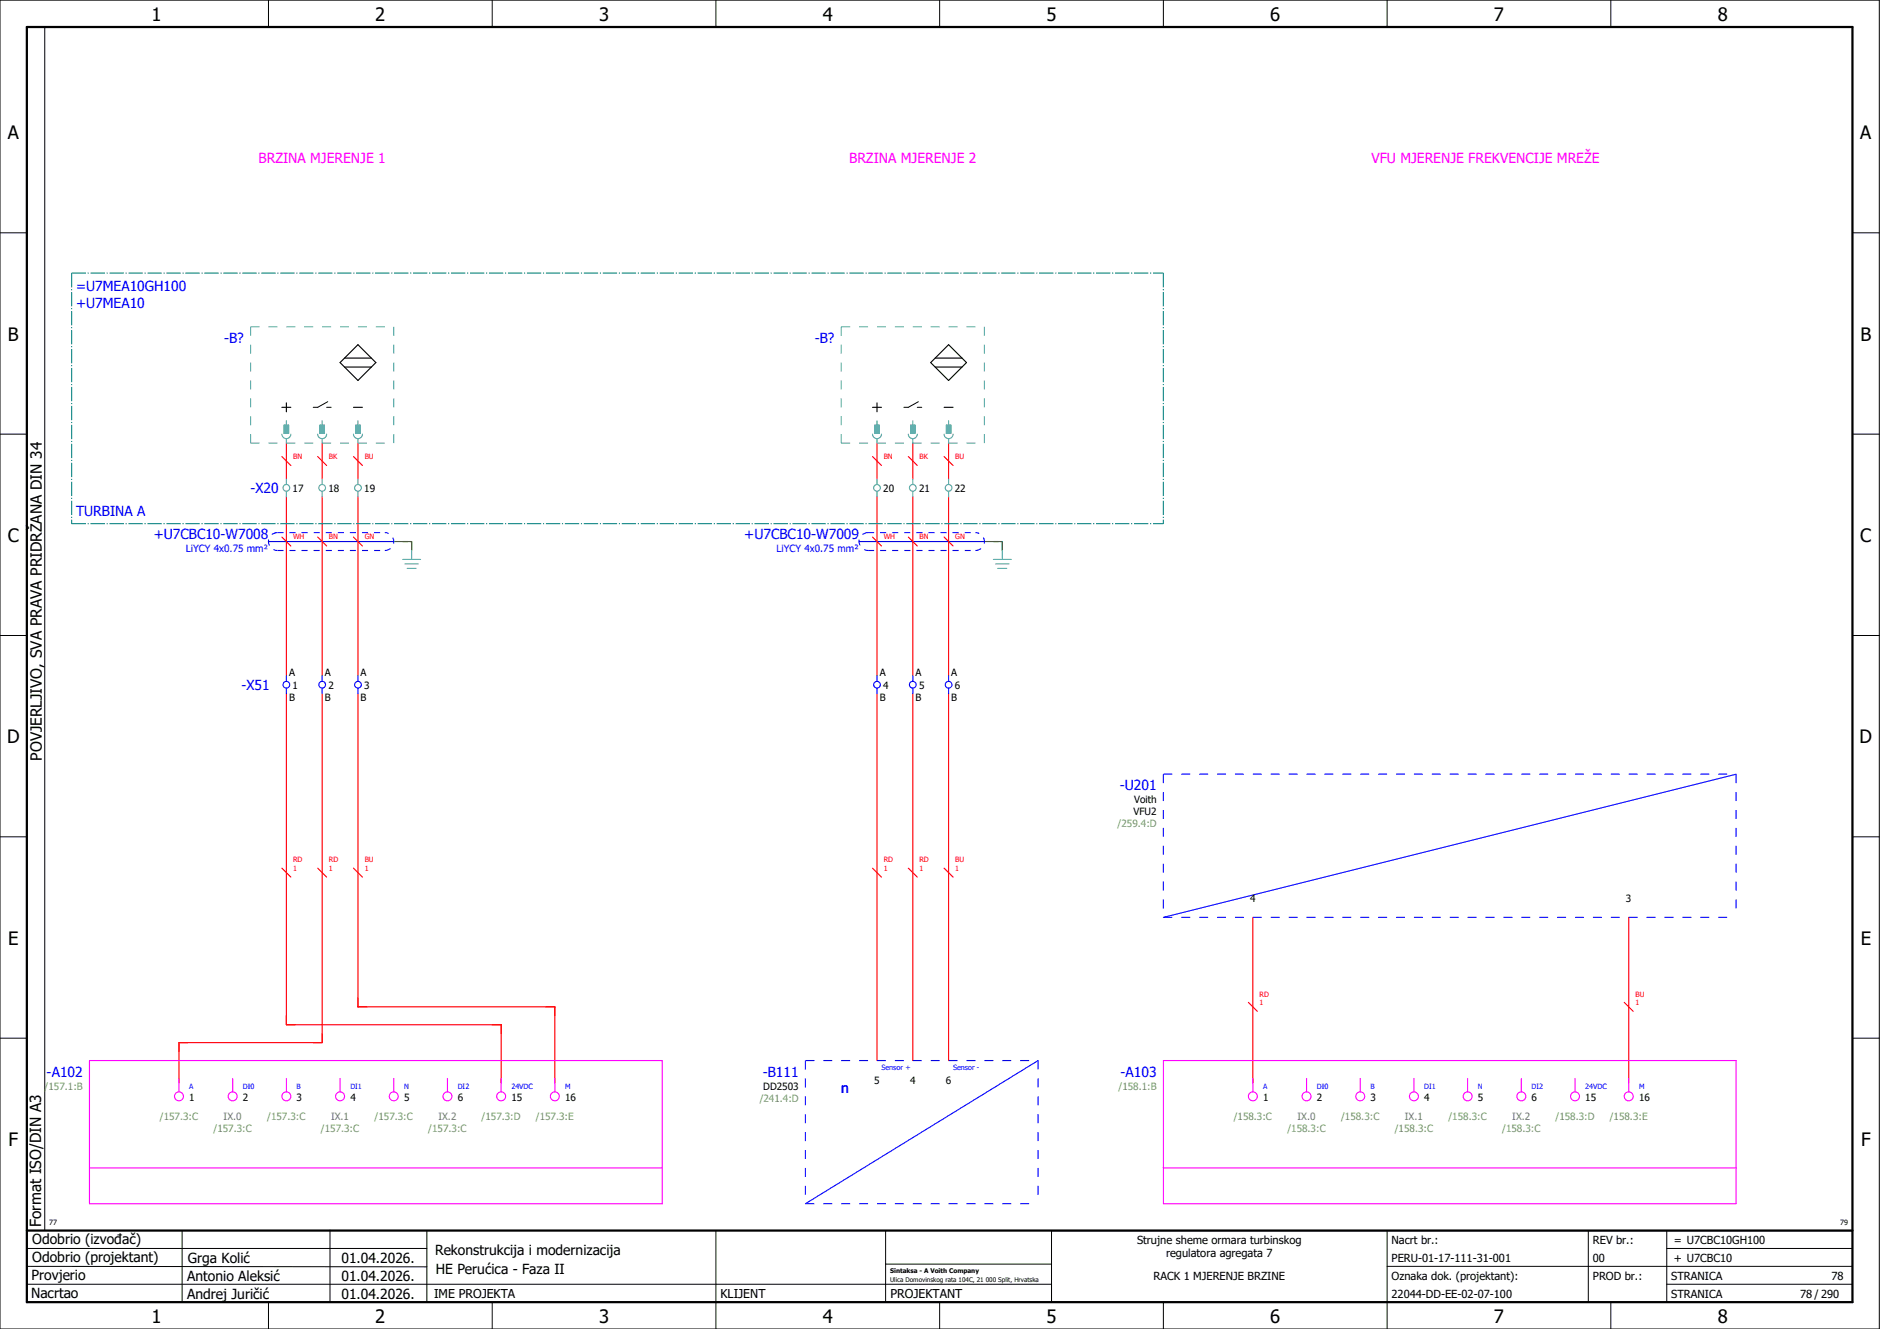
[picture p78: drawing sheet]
<svg xmlns="http://www.w3.org/2000/svg" width="420mm" height="297mm" viewBox="0 0 420 297" stroke-linecap="round" stroke-linejoin="round" font-family="sans-serif">
<defs><g id="words">
<g font-size="4.1">
<text x="33.9" y="4.7">1</text>
<text x="83.9" y="4.7">2</text>
<text x="133.9" y="4.7">3</text>
<text x="183.9" y="4.7">4</text>
<text x="233.9" y="4.7">5</text>
<text x="283.9" y="4.7">6</text>
<text x="333.9" y="4.7">7</text>
<text x="383.9" y="4.7">8</text>
<text x="1.8" y="31.2">A</text>
<text x="415.8" y="31.2">A</text>
<text x="1.8" y="76.2">B</text>
<text x="415.8" y="76.2">B</text>
<text x="1.8" y="121.2">C</text>
<text x="415.8" y="121.2">C</text>
<text x="1.6" y="166.2">D</text>
<text x="415.6" y="166.2">D</text>
<text x="1.8" y="211.2">E</text>
<text x="415.8" y="211.2">E</text>
<text x="1.9" y="256.2">F</text>
<text x="415.9" y="256.2">F</text>
<text x="33.9" y="295.7">1</text>
<text x="83.9" y="295.7">2</text>
<text x="133.9" y="295.7">3</text>
<text x="183.9" y="295.7">4</text>
<text x="233.9" y="295.7">5</text>
<text x="283.9" y="295.7">6</text>
<text x="333.9" y="295.7">7</text>
<text x="383.9" y="295.7">8</text>
</g>
<g font-size="3.4">
<text x="9.4" y="170" transform="rotate(-90 9.4 170)">POVJERLJIVO, SVA PRAVA PRIDRŽANA DIN 34</text>
<text x="9.2" y="274.3" transform="rotate(-90 9.2 274.3)">Format ISO/DIN A3</text>
</g>
<g font-size="3.1" fill="#f0f">
<text x="57.8" y="36.4">BRZINA MJERENJE 1</text>
<text x="189.8" y="36.4">BRZINA MJERENJE 2</text>
<text x="306.5" y="36.4">VFU MJERENJE FREKVENCIJE MREŽE</text>
</g>
<g font-size="3.1" fill="#00f">
<text x="17" y="65.1">=U7MEA10GH100</text>
<text x="17" y="68.9">+U7MEA10</text>
<text x="50.1" y="76.6">-B?</text>
<text x="182.1" y="76.6">-B?</text>
<text x="56" y="110.3">-X20</text>
<text x="17" y="115.4">TURBINA A</text>
<text x="34.3" y="120.4">+U7CBC10-W7008</text>
<text x="166.3" y="120.4">+U7CBC10-W7009</text>
<text x="54" y="154.3">-X51</text>
<text x="250.2" y="176.6">-U201</text>
<text x="10.4" y="240.6">-A102</text>
<text x="170.5" y="240.6">-B111</text>
<text x="188" y="244.4">n</text>
<text x="250.4" y="240.6">-A103</text>
</g>
<g font-size="3.1">
<text x="7.2" y="278.1">Odobrio (izvođač)</text>
<text x="97.2" y="280.5">Rekonstrukcija i modernizacija</text>
<text x="7.1" y="286.1">Provjerio</text>
<text x="7.2" y="282.1">Odobrio (projektant)</text>
<text x="41.8" y="286.2">Antonio Aleksić</text>
<text x="42" y="282.3">Grga Kolić</text>
<text x="76.3" y="282.3">01.04.2026.</text>
<text x="76.3" y="286.3">01.04.2026.</text>
<text x="97.4" y="284.8">HE Perućica - Faza II</text>
<text x="6.9" y="290">Nacrtao</text>
<text x="41.8" y="290.3">Andrej Juričić</text>
<text x="76.3" y="290.3">01.04.2026.</text>
</g>
<g font-size="2.7">
<text x="97" y="290.1">IME PROJEKTA</text>
<text x="161" y="290.1">KLIJENT</text>
<text x="199" y="290.1">PROJEKTANT</text>
</g>
<g font-size="2.5">
<text x="254.1" y="278">Strujne sheme ormara turbinskog</text>
<text x="260.6" y="281">regulatora agregata 7</text>
<text x="311" y="278">Nacrt br.:</text>
<text x="356" y="278">REV br.:</text>
<text x="374.1" y="278">= U7CBC10GH100</text>
<text x="257.8" y="286">RACK 1 MJERENJE BRZINE</text>
<text x="311" y="286">Oznaka dok. (projektant):</text>
<text x="311" y="282">PERU-01-17-111-31-001</text>
<text x="356" y="286">PROD br.:</text>
<text x="356" y="282">00</text>
<text x="373.5" y="286">STRANICA</text>
<text x="374.1" y="282.1">+ U7CBC10</text>
<text x="409.3" y="286">78</text>
<text x="311" y="290">22044-DD-EE-02-07-100</text>
<text x="373.5" y="290">STRANICA</text>
<text x="402.3" y="290">78 / 290</text>
</g>
<g font-size="2.2">
<text x="65.4" y="109.9">17</text>
<text x="73.4" y="109.9">18</text>
<text x="81.4" y="109.9">19</text>
<text x="197.4" y="109.9">20</text>
<text x="205.4" y="109.9">21</text>
<text x="213.4" y="109.9">22</text>
<text x="64.6" y="151.2">A</text>
<text x="65.4" y="153.9">1</text>
<text x="72.6" y="151.2">A</text>
<text x="73.4" y="153.9">2</text>
<text x="80.6" y="151.2">A</text>
<text x="81.4" y="153.9">3</text>
<text x="196.6" y="151.2">A</text>
<text x="197.4" y="153.9">4</text>
<text x="204.6" y="151.2">A</text>
<text x="205.4" y="153.9">5</text>
<text x="212.6" y="151.2">A</text>
<text x="213.4" y="153.9">6</text>
<text x="64.6" y="156.7">B</text>
<text x="72.6" y="156.7">B</text>
<text x="80.6" y="156.7">B</text>
<text x="196.6" y="156.7">B</text>
<text x="204.6" y="156.7">B</text>
<text x="212.6" y="156.7">B</text>
<text x="253.4" y="179.5">Voith</text>
<text x="253.3" y="182.2">VFU2</text>
<text x="279.4" y="201.6">4</text>
<text x="363.4" y="201.6">3</text>
<text x="170.6" y="243.5">DD2503</text>
<text x="195.4" y="242.3">5</text>
<text x="203.4" y="242.3">4</text>
<text x="211.4" y="242.3">6</text>
<text x="42.3" y="246">1</text>
<text x="54.3" y="246">2</text>
<text x="66.3" y="246">3</text>
<text x="78.3" y="246">4</text>
<text x="90.3" y="246">5</text>
<text x="102.3" y="246">6</text>
<text x="114.3" y="246">15</text>
<text x="126.3" y="246">16</text>
<text x="282.3" y="246">1</text>
<text x="294.3" y="246">2</text>
<text x="306.3" y="246">3</text>
<text x="318.3" y="246">4</text>
<text x="330.3" y="246">5</text>
<text x="342.3" y="246">6</text>
<text x="354.3" y="246">15</text>
<text x="366.3" y="246">16</text>
</g>
<g font-size="2.2" fill="#00f">
<text x="41.5" y="123.3">LiYCY 4x0.75 mm²</text>
<text x="173.5" y="123.3">LiYCY 4x0.75 mm²</text>
</g>
<g font-size="2.2" fill="#7ca552">
<text x="249.8" y="184.9">/259.4:D</text>
<text x="10" y="243.5">/157.1:B</text>
<text x="250" y="243.5">/158.1:B</text>
<text x="35.7" y="250.3">/157.3:C</text>
<text x="59.7" y="250.3">/157.3:C</text>
<text x="83.7" y="250.3">/157.3:C</text>
<text x="107.6" y="250.3">/157.3:D</text>
<text x="119.8" y="250.3">/157.3:E</text>
<text x="169.8" y="246.2">/241.4:D</text>
<text x="275.7" y="250.3">/158.3:C</text>
<text x="299.7" y="250.3">/158.3:C</text>
<text x="323.7" y="250.3">/158.3:C</text>
<text x="347.6" y="250.3">/158.3:D</text>
<text x="359.8" y="250.3">/158.3:E</text>
<text x="47.7" y="253">/157.3:C</text>
<text x="71.7" y="253">/157.3:C</text>
<text x="95.7" y="253">/157.3:C</text>
<text x="287.7" y="253">/158.3:C</text>
<text x="311.7" y="253">/158.3:C</text>
<text x="335.7" y="253">/158.3:C</text>
</g>
<g font-size="2.2" fill="#767676">
<text x="50" y="250.3">IX.0</text>
<text x="74" y="250.3">IX.1</text>
<text x="98" y="250.3">IX.2</text>
<text x="290" y="250.3">IX.0</text>
<text x="314" y="250.3">IX.1</text>
<text x="338" y="250.3">IX.2</text>
</g>
<g font-size="1.6" fill="#f00">
<text x="65.5" y="102.5">BN</text>
<text x="73.5" y="102.5">BK</text>
<text x="81.5" y="102.5">BU</text>
<text x="197.5" y="102.5">BN</text>
<text x="205.5" y="102.5">BK</text>
<text x="213.5" y="102.5">BU</text>
<text x="65.5" y="120.5">WH</text>
<text x="73.5" y="120.5">BN</text>
<text x="81.5" y="120.5">GN</text>
<text x="197.5" y="120.5">WH</text>
<text x="205.5" y="120.5">BN</text>
<text x="213.5" y="120.5">GN</text>
<text x="65.5" y="194.7">1</text>
<text x="65.5" y="192.8">RD</text>
<text x="73.5" y="194.7">1</text>
<text x="73.5" y="192.8">RD</text>
<text x="81.5" y="194.7">1</text>
<text x="81.5" y="192.8">BU</text>
<text x="197.5" y="194.7">1</text>
<text x="197.5" y="192.8">RD</text>
<text x="205.5" y="194.7">1</text>
<text x="205.5" y="192.8">RD</text>
<text x="213.5" y="194.7">1</text>
<text x="213.5" y="192.8">BU</text>
<text x="281.5" y="224.7">1</text>
<text x="281.5" y="222.8">RD</text>
<text x="365.5" y="224.7">1</text>
<text x="365.5" y="222.8">BU</text>
</g>
<g font-size="1.6" fill="#00f">
<text x="197" y="239.2">Sensor +</text>
<text x="213" y="239.2">Sensor -</text>
<text x="42.3" y="243.5">A</text>
<text x="54.3" y="243.5">DI0</text>
<text x="66.3" y="243.5">B</text>
<text x="78.3" y="243.5">DI1</text>
<text x="90.3" y="243.5">N</text>
<text x="102.3" y="243.5">DI2</text>
<text x="114.3" y="243.5">24VDC</text>
<text x="126.3" y="243.5">M</text>
<text x="282.3" y="243.5">A</text>
<text x="294.3" y="243.5">DI0</text>
<text x="306.3" y="243.5">B</text>
<text x="318.3" y="243.5">DI1</text>
<text x="330.3" y="243.5">N</text>
<text x="342.3" y="243.5">DI2</text>
<text x="354.3" y="243.5">24VDC</text>
<text x="366.3" y="243.5">M</text>
</g>
<g font-size="1.6">
<text x="11" y="273.7">77</text>
<text x="411.2" y="273.7">79</text>
</g>
<g font-size="1.4">
<text x="198.9" y="284.4">Sintaksa - A Voith Company</text>
<text x="198.9" y="286.4">Ulica Domovinskog rata 104C, 21 000 Split, Hrvatska</text>
</g>
</g></defs>
<g fill="none" stroke="#000" stroke-width=".22">
<path d="M0 0h420v297h-420zM10 6v269M60 0v6M110 0v6M160 0v6M210 0v6M260 0v6M310 0v6M360 0v6M0 52h6M414 52h6M0 97h6"/>
<path d="M73 91h1M73.2 89.8l-2.2 1.2h-1M205 91h1M205.2 89.8l-2.2 1.2h-1M414 97h6M0 142h6M414 142h6M414 176.3v87.4M0 187h6M414 187h6M0 232h6M414 232h6"/>
<path d="M6 279h89.4M40.7 275v16M73.7 274.9v16M95.4 275.1v16M160 275v22M197.9 275.1v16M310 275v22M355 275v16M372.5 279h41.5M372.5 275v16M414 275h-179v16M6 283l89.4 .1"/>
<path d="M6 287h229M60 291v6M110 291v6M197.9 282.5h37.1M210 291v6M260 291v6M310 283h104M360 291v6M372.5 287h41.5"/>
</g>
<path d="M6 6h408v285h-408zM6 275h408" fill="none" stroke="#000" stroke-width=".5"/>
<g fill="none" stroke="#f00" stroke-width=".25">
<path d="M64 99v8M72 99v8M80 99v8M196 99v8M204 99v8M212 99v8M63 102l2 2M64 111v40M71 102l2 2M72 111v40M79 102l2 2M80 111v40"/>
<path d="M195 102l2 2M196 111v40M203 102l2 2M204 111v40M211 102l2 2M212 111v40M63 120l2 2M71 120l2 2M79 120l2 2M195 120l2 2M203 120l2 2M211 120l2 2"/>
<path d="M64 155v74h48v13M72 155v78h-32v9M80 155v70h44v17M196 155v82M204 155v82M212 155v82M63 194l2 2M71 194l2 2M79 194l2 2M195 194l2 2M203 194l2 2M211 194l2 2"/>
<path d="M280 205v37M364 205v37M279 224l2 2M363 224l2 2"/>
</g>
<path d="M88 121h4M90 121h2M92 121v2M220 121h4M222 121h2M224 121v2" fill="none" stroke="#00be00" stroke-width=".25" stroke-dasharray="3.2 .4 .3 .4" stroke-linecap="butt"/>
<g fill="none" stroke="#f0f" stroke-width=".25">
<path d="M20 237h128v32h-128zM260 237h128v32h-128zM40 241v3M52 241v3M64 241v3M76 241v3M88 241v3M100 241v3M112 241v3M124 241v3M280 241v3M292 241v3"/>
<path d="M304 241v3M316 241v3M328 241v3M340 241v3M352 241v3M364 241v3M20 261h128M260 261h128"/>
<circle cx="40" cy="245" r="1"/>
<circle cx="52" cy="245" r="1"/>
<circle cx="64" cy="245" r="1"/>
<circle cx="76" cy="245" r="1"/>
<circle cx="88" cy="245" r="1"/>
<circle cx="100" cy="245" r="1"/>
<circle cx="112" cy="245" r="1"/>
<circle cx="124" cy="245" r="1"/>
<circle cx="280" cy="245" r="1"/>
<circle cx="292" cy="245" r="1"/>
<circle cx="304" cy="245" r="1"/>
<circle cx="316" cy="245" r="1"/>
<circle cx="328" cy="245" r="1"/>
<circle cx="340" cy="245" r="1"/>
<circle cx="352" cy="245" r="1"/>
<circle cx="364" cy="245" r="1"/>
</g>
<g fill="none" stroke="#00f" stroke-width=".25">
<path d="M60 121h28M192 121h28M64 151v1.3M64 153.8v1.2M72 151v1.3M72 153.8v1.2M80 151v1.3M80 153.8v1.2M196 151v1.3M196 153.8v1.2M204 151v1.3M204 153.8v1.2"/>
<path d="M212 151v1.3M212 153.8v1.2M388 173l-128 32M232 237l-52 32"/>
<circle cx="64" cy="153" r=".75"/>
<circle cx="72" cy="153" r=".75"/>
<circle cx="80" cy="153" r=".75"/>
<circle cx="196" cy="153" r=".75"/>
<circle cx="204" cy="153" r=".75"/>
<circle cx="212" cy="153" r=".75"/>
</g>
<path d="M63 91h2M64 90v2M76 81l4-4 4 4-4 4zM77 80h6M77 82h6M79 91h2M195 91h2M196 90v2M208 81l4-4 4 4-4 4zM209 80h6M209 82h6M211 91h2" fill="none" stroke="#000" stroke-width=".25"/>
<path d="M16 61h244M16 61v56M260 61v56M16 117h244" fill="none" stroke="#007f7f" stroke-width=".25" stroke-dasharray="3.2 .4 .3 .4" stroke-linecap="butt"/>
<g fill="none" stroke="#52a5a5" stroke-width=".25">
<path d="M63 97a1 1 0 0 0 1 1 1 1 0 0 0 1-1M63.5 95h1v1.8h-1zM64 94v1M64 98v1M71 97a1 1 0 0 0 1 1 1 1 0 0 0 1-1M71.5 95h1v1.8h-1zM72 94v1M72 98v1M79 97a1 1 0 0 0 1 1 1 1 0 0 0 1-1M79.5 95h1v1.8h-1zM80 94v1M80 98v1"/>
<path d="M195 97a1 1 0 0 0 1 1 1 1 0 0 0 1-1M195.5 95h1v1.8h-1zM196 94v1M196 98v1M203 97a1 1 0 0 0 1 1 1 1 0 0 0 1-1M203.5 95h1v1.8h-1zM204 94v1M204 98v1M211 97a1 1 0 0 0 1 1 1 1 0 0 0 1-1M211.5 95h1v1.8h-1zM212 94v1M212 98v1"/>
<path d="M64 107v1.3M64 109.8v1.2M72 107v1.3M72 109.8v1.2M80 107v1.3M80 109.8v1.2M196 107v1.3M196 109.8v1.2M204 107v1.3M204 109.8v1.2M212 107v1.3M212 109.8v1.2"/>
<path d="M90 125h4M90.5 126h3M91 127h2M92 123v2M222 125h4M222.5 126h3M223 127h2M224 123v2"/>
<circle cx="64" cy="109" r=".75"/>
<circle cx="72" cy="109" r=".75"/>
<circle cx="80" cy="109" r=".75"/>
<circle cx="196" cy="109" r=".75"/>
<circle cx="204" cy="109" r=".75"/>
<circle cx="212" cy="109" r=".75"/>
</g>
<path d="M260 173h128M260 173v32M388 173v32M260 205h128M180 237h52M180 237v32M232 237v32M180 269h52" fill="none" stroke="#00f" stroke-width=".25" stroke-dasharray="2 2" stroke-linecap="butt"/>
<g fill="#52a5a5" stroke="#52a5a5" stroke-width=".22">
<path d="M63.5 95h1v1.8h-1z"/>
<path d="M71.5 95h1v1.8h-1z"/>
<path d="M79.5 95h1v1.8h-1z"/>
<path d="M195.5 95h1v1.8h-1z"/>
<path d="M203.5 95h1v1.8h-1z"/>
<path d="M211.5 95h1v1.8h-1z"/>
</g>
<path d="M56 73h32M56 73v26M88 73v26M188 73h32M188 73v26M220 73v26M56 99h32M188 99h32" fill="none" stroke="#52a5a5" stroke-width=".25" stroke-dasharray="2 2" stroke-linecap="butt"/>
<path d="M62 119h24M62 119a2 2 0 0 0-2 2 2 2 0 0 0 2 2M194 119h24M194 119a2 2 0 0 0-2 2 2 2 0 0 0 2 2M62 123h24M86 123a2 2 0 0 0 2-2 2 2 0 0 0-2-2M194 123h24M218 123a2 2 0 0 0 2-2 2 2 0 0 0-2-2" fill="none" stroke="#00f" stroke-width=".25" stroke-dasharray="1.4 1.4" stroke-linecap="butt"/>
<use href="#words"/>
</svg>
